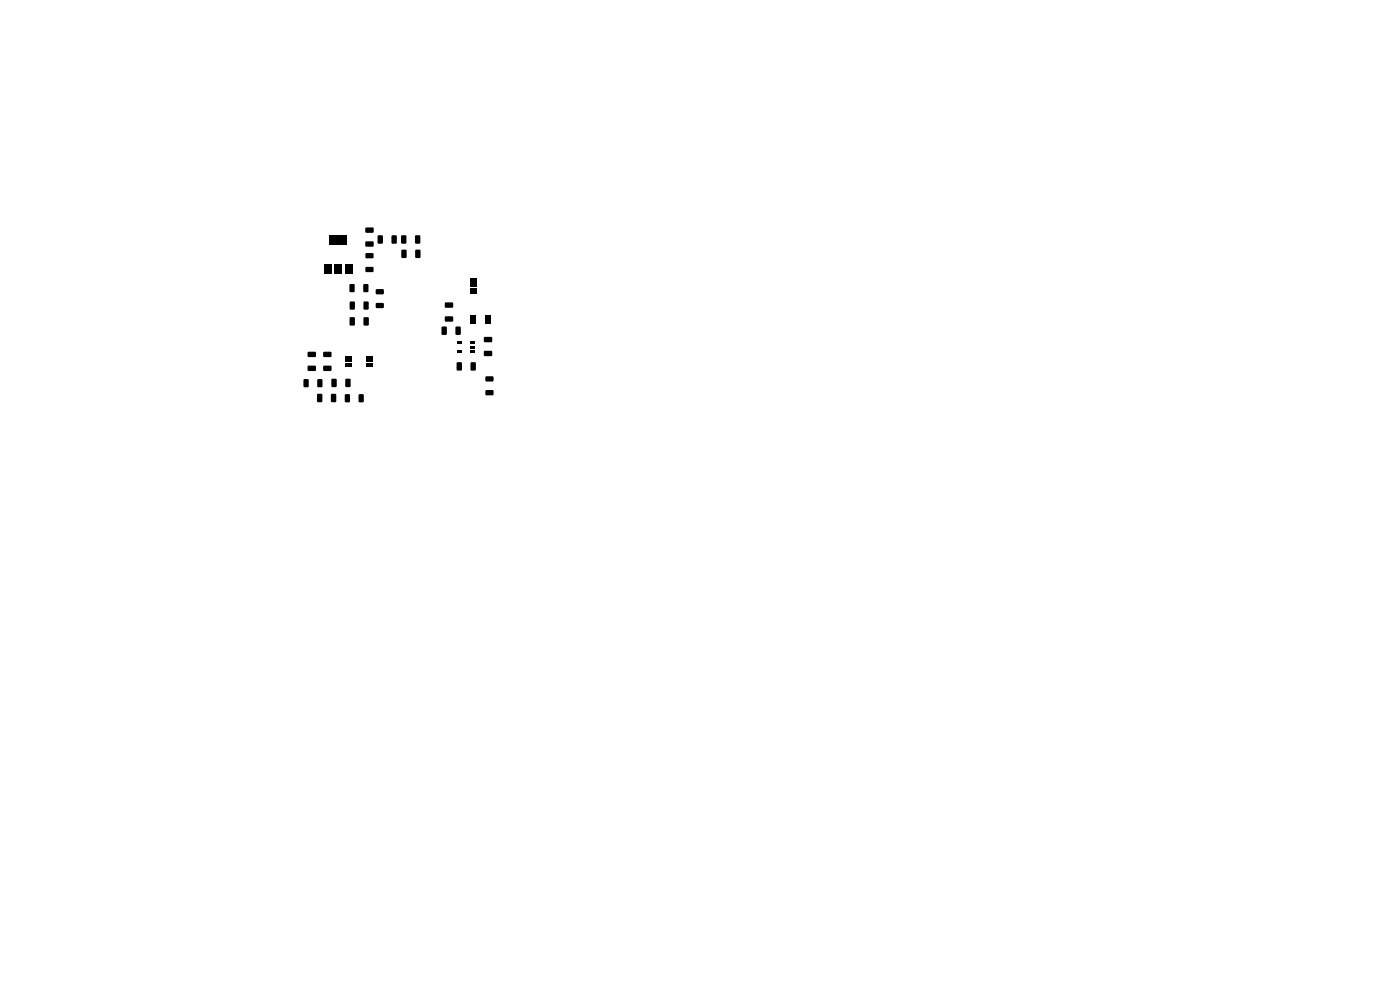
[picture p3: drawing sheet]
<svg xmlns="http://www.w3.org/2000/svg" width="297mm" height="210mm" viewBox="0 0 297 210" stroke-linecap="round" stroke-linejoin="round" font-family="sans-serif">
<g fill="#000">
<path d="M68.7 56.2h1.5v2h-1.5zM71 56.2h1.5v2h-1.5zM69.9 49.9h3.8v2h-3.8zM73.3 56.2h1.5v2h-1.5zM77.6 51.3l1.5-.1 .2 .2v.8l-.3 .1h-1.4l-.1-.2zM77.6 48.3h1.5l.2 .2v.7l-.3 .2h-1.4l-.1-.3zM77.6 53.8l1.5-.1 .2 .2-.1 .7-.2 .2h-1.3l-.2-.2zM77.6 56.7l1.5-.1 .2 .3-.1 .7-.2 .1h-1.3l-.2-.2zM80.2 50l.8-.1 .2 .2v1.4l-.1 .2h-.8l-.2-.2zM83.1 50l.8-.1 .3 .2v1.4l-.2 .2h-.7l-.2-.2zM85.1 50l.9-.1 .2 .2v1.4l-.1 .2h-.8l-.2-.2zM85.2 53l.8-.1 .3 .2v1.4l-.2 .2h-.7l-.3-.1z"/>
<path d="M88.1 50l.8-.1 .3 .2v1.4l-.2 .2h-.7l-.3-.2zM88.1 53l.9-.1 .2 .2v1.4l-.1 .2h-.8l-.2-.1zM99.7 59.1h1.3v.5h-1.3zM65.3 77.6h1.6l.1 .2v.8l-.2 .1h-1.4l-.2-.2zM65.3 74.7l1.6-.1 .1 .3v.7l-.2 .2-1.4-.1-.2-.2zM68.6 77.6h1.6l.1 .2v.8l-.2 .1h-1.4l-.2-.2zM68.6 74.7l1.6-.1 .1 .3v.7l-.2 .2-1.4-.1-.2-.2zM74.2 60.3l.8-.1 .2 .2v1.3l-.1 .3h-.7l-.3-.2zM73.1 75.5h1.5v.3h-1.5zM73.1 76h1.5v.3h-1.5zM73.1 76.5h1.5v.3h-1.5zM73.1 77h1.5v.3h-1.5z"/>
<path d="M73.1 77.5h1.5v.3h-1.5zM74.2 67.3h.8l.3 .1v1.4l-.2 .3h-.7l-.2-.2zM74.2 64l.8-.1 .3 .2v1.3l-.2 .3h-.7l-.2-.2zM77.1 60.3l.8-.1 .3 .2v1.3l-.2 .3h-.7l-.2-.2zM77.2 64l.8-.1 .2 .2v1.3l-.1 .3h-.8l-.2-.2zM77.2 67.3h.8l.2 .1v1.4l-.1 .3h-.8l-.2-.2zM77.6 77.5h1.4v.3h-1.4zM77.6 77h1.4v.3h-1.4zM77.6 76.5h1.4v.3h-1.4zM77.6 76h1.4v.3h-1.4zM77.6 75.5h1.4v.3h-1.4zM79.8 61.4l1.5-.1 .1 .3v.7l-.2 .1h-1.4l-.1-.2z"/>
<path d="M79.8 64.3h1.5l.1 .2v.7l-.2 .2h-1.4l-.1-.3zM93.7 69.3h.9l.2 .1v1.4l-.1 .2-.8 .1-.2-.2zM94.4 64.2h1.6l.2 .2-.1 .7-.2 .2h-1.4l-.2-.3zM94.4 67.2l1.6-.1 .2 .2-.1 .8-.2 .1h-1.4l-.2-.2zM96.7 69.3h.8l.2 .1 .1 1.4-.2 .2-.7 .1-.3-.2zM97 72.4h.9v.6h-.9zM97 74.3h.9v.6h-.9zM96.9 76.9l.9-.1 .2 .2v1.4l-.1 .2h-.8l-.2-.1zM99.8 74.3h.9v.6h-.9zM99.8 73.4h.9v.6h-.9zM99.8 72.4h.9v.6h-.9zM99.8 66.9h1.1v1.8h-1.1z"/>
<path d="M99.9 76.9l.8-.1 .2 .2 .1 1.4-.2 .2h-.7l-.3-.1zM99.7 61.7h1.3v.5h-1.3zM99.7 61.1h1.3v.4h-1.3zM99.7 60.4h1.3v.5h-1.3zM99.7 59.8h1.3v.4h-1.3zM102.9 66.9h1.2v1.8h-1.2zM102.7 71.5h1.6l.1 .2v.8l-.2 .1h-1.4l-.2-.2zM102.7 74.5l1.6-.1 .1 .3v.7l-.2 .2-1.4-.1-.2-.2zM103 79.9l1.6-.1 .1 .3v.7l-.2 .1h-1.4l-.1-.2zM64.4 80.5l.8-.1 .3 .2v1.3l-.2 .2-.7 .1-.2-.2zM67.3 83.6l.8-.1 .3 .2v1.4l-.2 .2h-.7l-.2-.1zM67.4 80.5l.8-.1 .2 .2v1.3l-.1 .2-.8 .1-.2-.2z"/>
<path d="M70.3 83.6l.8-.1 .2 .2v1.4l-.1 .2h-.8l-.2-.1zM70.4 80.4l.8-.1 .2 .2v1.4l-.1 .2h-.8l-.2-.1zM73.2 83.7l.8-.1 .2 .2 .1 1.3-.2 .2-.7 .1-.2-.2zM73.3 80.4l.8-.1 .3 .2v1.4l-.2 .2h-.7l-.2-.1zM76.1 83.7l.8-.1 .3 .2v1.3l-.2 .2-.7 .1-.2-.2zM103 82.8h1.6l.1 .2v.7l-.2 .2-1.4-.1-.1-.2z"/>
</g>
</svg>
